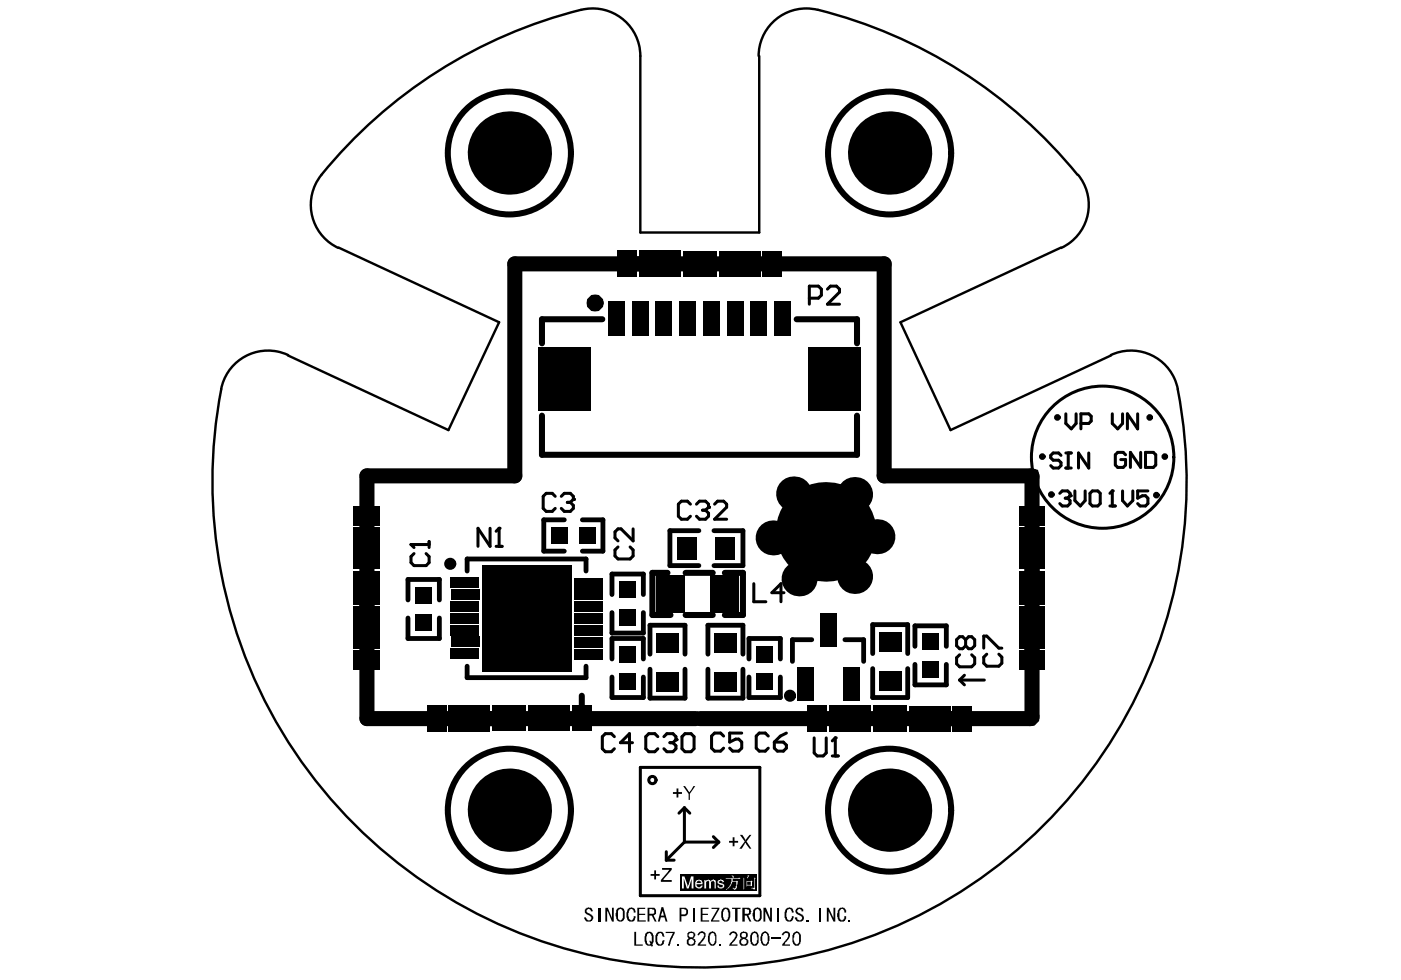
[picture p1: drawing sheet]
<svg xmlns="http://www.w3.org/2000/svg" width="289mm" height="202mm" viewBox="0 0 289 202" stroke-linecap="round" stroke-linejoin="round" font-family="sans-serif">
<path d="M124.2 65.9h-12.4v4.9M164.3 65.9h12.4v4.9M111.8 85.7v8.1h64.9v-8.1M137.7 118.2h-3.2v8.7h3.8M141.4 118.2h5.6M149.5 118.2h3.7v8.7h-3.7M141.4 126.9h5.6M120 143.5v4.7" fill="none" stroke="#000" stroke-width="1.2"/>
<path d="M143.5 148.2h-67.8v-50h30.5v-43.8h76.1v43.8h30.4l.1 .1v49.7l-.3 .2h-68.1" fill="none" stroke="#000" stroke-width="3.1"/>
<g fill="#000">
<path d="M138.8 163.4h.7v-.8h.4v.8h.7v.4h-.7v.7h-.4v-.7h-.7zM140.9 162.1h.4l.8 1.4 .9-1.4h.4l-1.1 1.7v1.2h-.3v-1.2zM150.4 173.4h.7v-.7h.4v.7h.7v.4h-.7v.8h-.4v-.8h-.7zM152.6 172.2h.5l.6 .9v.2l.9-1.1h.4l-1 1.4 1 1.5h-.4l-.9-1.3-.7 1.3h-.5l1.1-1.5zM130.8 192.2h.4v2.6h1.4v.3h-1.8zM134.2 180.3h.7v-.8h.4v.8h.7v.4h-.7v.7h-.4v-.7h-.7zM136.5 179h2v.4l-1.7 2.1h1.7v.4h-2.2v-.4l1.7-2.1h-1.5zM135.4 192.5l.1-.2a.9 .9 0 0 1 1.4 .5l.1 .4h-.3l-.2-.2a.39 .39 0 0 0-.2-.5 .39 .39 0 0 0-.5 .2h-.1v.3a2.13 2.13 0 0 0 .1 1.7l.2 .1a.47 .47 0 0 0 .5-.6l.2-.3h.3l-.1 .5a.89 .89 0 0 1-1 .7 .89 .89 0 0 1-.7-1v-1.1zM137.3 192.2h1.9v.4h-.2l-.6 1.3-.2 1.2h-.4v-.4h.1l.3-1 .6-1.2h-1.5zM139.6 194.7h.4v.4h-.4zM144 192.5a.86 .86 0 0 1 1.5 .1l-.1 1-1 1.2h1.2v.3h-1.7l.1-.5 .5-.4 .6-1a.5 .5 0 0 0-.2-.8 .5 .5 0 0 0-.6 .4l-.2 .2-.3-.2h.1zM148.4 194.7h.3v.4h-.3z"/>
<path d="M150.5 192.5a.89 .89 0 0 1 1-.4 .89 .89 0 0 1 .6 .9l-.1 .4-1.1 1.4h1.2v.3h-1.7l.3-.8 .5-.4 .3-.5a.54 .54 0 0 0 .2-.6 .54 .54 0 0 0-.6-.3l-.5 .5-.2-.2zM158.9 193.4h2v.3h-2zM161.3 192.6a.86 .86 0 0 1 .9-.5 .86 .86 0 0 1 .7 .6 2.4 2.4 0 0 1-1 1.7l-.1 .4h1.1v.3h-1.6v-.3l.4-.5a2.24 2.24 0 0 0 .9-1.7h-.2a.51 .51 0 0 0-.5-.1 .51 .51 0 0 0-.3 .5l-.4-.2z"/>
<path d="M133.1 192.6l.2-.3a.94 .94 0 0 1 1.5 .8v1.2l-.3 .4 .2 .4-.3 .2-.2-.2a1.09 1.09 0 0 1-1.3-1.3zM133.4 192.7a2.35 2.35 0 0 0 .3 2.1l.5-.1-.3-.5 .1-.3 .3 .4a1.86 1.86 0 0 0-.3-1.8z"/>
<path d="M141.8 192.5l.2-.3a.96 .96 0 0 1 1.4 .6l-.1 .5-.4 .3h.2l.3 .3a.82 .82 0 0 1-.2 .9 .82 .82 0 0 1-.8 .3h-.1a.9 .9 0 0 1-.7-.8 .9 .9 0 0 1 .4-.9 .64 .64 0 0 1-.2-.8zM142 193.9v.2a.56 .56 0 0 0 .4 .7 .56 .56 0 0 0 .7-.4 .56 .56 0 0 0-.5-.7zM142 192.7v.1a.53 .53 0 0 0 .4 .5 .53 .53 0 0 0 .6-.2 .54 .54 0 0 0-.2-.6 .54 .54 0 0 0-.5 0z"/>
<path d="M146.1 192.6h.1a.8 .8 0 0 1 1-.4 .8 .8 0 0 1 .5 .9v.6a.93 .93 0 0 1-.1 1.1 .93 .93 0 0 1-1.1 .1 2.12 2.12 0 0 1-.4-2.2zM146.5 192.7v.3h-.1v1.3h.1a.45 .45 0 0 0 .5 .5 .45 .45 0 0 0 .4-.6 1.36 1.36 0 0 0-.4-1.7h-.3z"/>
<path d="M152.6 192.6l.5-.4a.82 .82 0 0 1 .9 .1 .82 .82 0 0 1 .2 .9l-.4 .4a.77 .77 0 0 1 .5 .9 .77 .77 0 0 1-.8 .6 .78 .78 0 0 1-.8-.2 .78 .78 0 0 1-.2-.8l.2-.5h.3a.75 .75 0 0 1-.4-1zM153 193.8v.1a.53 .53 0 0 0 .2 .9h.4v-.1a.44 .44 0 0 0 .4-.4 .44 .44 0 0 0-.4-.5v-.1zM153 192.6v.1a.5 .5 0 0 0 .4 .7 .5 .5 0 0 0 .5-.6 .5 .5 0 0 0-.7-.3z"/>
<path d="M154.8 192.6h.2a.7 .7 0 0 1 .7-.5 .7 .7 0 0 1 .6 .6l.2 .1v1a.92 .92 0 0 1-.9 1.3h-.4l-.4-.4-.1-.5zM155.2 192.7v.1a2.22 2.22 0 0 0 .1 1.9h.2a.47 .47 0 0 0 .5-.1 .47 .47 0 0 0 .1-.5l.1-.2v-.6h-.1a.56 .56 0 0 0 0-.6 .56 .56 0 0 0-.5-.2z"/>
<path d="M157.1 192.5l.1-.2a.83 .83 0 0 1 .9-.1 .83 .83 0 0 1 .5 .8 1.82 1.82 0 0 1-.4 1.9l-.1 .2a.89 .89 0 0 1-1.2-1h-.1v-.9zM157.3 192.7a2.82 2.82 0 0 0 .1 2h.3v.1a.44 .44 0 0 0 .5-.5h.1v-1.3h-.1a.39 .39 0 0 0-.3-.5 .39 .39 0 0 0-.5 .2z"/>
<path d="M163.5 192.6l.3-.3a.87 .87 0 0 1 .9 0 .87 .87 0 0 1 .5 .8 2.06 2.06 0 0 1-.5 2 .93 .93 0 0 1-1.3-1v-1.3h.1zM163.8 192.8v.3a1.31 1.31 0 0 0 .6 1.7l.4-.4v-1.3a.5 .5 0 0 0-.6-.6z"/>
<circle cx="105" cy="31.6" r="8.6"/>
<circle cx="183.5" cy="31.6" r="8.6"/>
<circle cx="84.8" cy="112.3" r=".31"/>
<circle cx="102.9" cy="109" r=".31"/>
<circle cx="118.2" cy="103" r=".31"/>
<circle cx="146.1" cy="104.6" r=".31"/>
<circle cx="159.4" cy="111" r="3.6"/>
<circle cx="163.7" cy="101.9" r="3.6"/>
<circle cx="164.8" cy="119.4" r="3.6"/>
<circle cx="170.3" cy="109.7" r="10.3"/>
<circle cx="176.2" cy="118.9" r="3.6"/>
<circle cx="176.2" cy="102" r="3.6"/>
<circle cx="180.8" cy="110.7" r="3.6"/>
<circle cx="220.7" cy="102.3" r=".31"/>
<circle cx="229.4" cy="101.3" r=".31"/>
<circle cx="139.4" cy="152.6" r=".31"/>
<circle cx="172.3" cy="152.2" r=".31"/>
<circle cx="105" cy="167.1" r="8.6"/>
<circle cx="183.5" cy="167.1" r="8.6"/>
</g>
<g fill="#000">
<path d="M127.3 51.7h4v5.5h-4z" fill-rule="evenodd"/>
<path d="M131.8 51.7h8.6v5.5h-8.6z" fill-rule="evenodd"/>
<path d="M140.9 51.8h6.8v5.4h-6.8z" fill-rule="evenodd"/>
<path d="M148.2 51.8h8.6v5.4h-8.6z" fill-rule="evenodd"/>
<path d="M157.2 51.8h4v5.4h-4z" fill-rule="evenodd"/>
<path d="M111 71.7h10.9v13.2h-10.9z" fill-rule="evenodd"/>
<path d="M125.5 62.1h3.3v7.1h-3.3z" fill-rule="evenodd"/>
<path d="M130.3 62.1h3.5v7.1h-3.5z" fill-rule="evenodd"/>
<path d="M135.2 62.1h3.5v7.1h-3.5z" fill-rule="evenodd"/>
<path d="M140.1 62.1h3.4v7.1h-3.4z" fill-rule="evenodd"/>
<path d="M145 62.1h3.5v7.1h-3.5z" fill-rule="evenodd"/>
<path d="M149.9 62.1h3.4v7.1h-3.4z" fill-rule="evenodd"/>
<path d="M154.8 62.1h3.4v7.1h-3.4z" fill-rule="evenodd"/>
<path d="M159.7 62.1h3.5v7.1h-3.5z" fill-rule="evenodd"/>
<path d="M166.8 71.7h10.8v13.2h-10.8z" fill-rule="evenodd"/>
<path d="M72.9 104.4h5.5v3.9h-5.5z" fill-rule="evenodd"/>
<path d="M72.9 108.8h5.5v8.6h-5.5z" fill-rule="evenodd"/>
<path d="M99.3 116.5h18.6v22h-18.6z" fill-rule="evenodd"/>
<path d="M113.6 108.7h3.5v3.5h-3.5z" fill-rule="evenodd"/>
<path d="M119.4 108.7h3.4v3.5h-3.4z" fill-rule="evenodd"/>
<path d="M127.7 119.9h3.5v3.5h-3.5z" fill-rule="evenodd"/>
<path d="M135.3 118.5h6v7.9h-6z" fill-rule="evenodd"/>
<path d="M139.5 110.7h4.1v4.7h-4.1z" fill-rule="evenodd"/>
<path d="M146.5 118.5h6v7.9h-6z" fill-rule="evenodd"/>
<path d="M147.5 110.7h4.1v4.7h-4.1z" fill-rule="evenodd"/>
<path d="M210.1 104.4h5.3v3.9h-5.3z" fill-rule="evenodd"/>
<path d="M210.1 108.8h5.3v8.6h-5.3z" fill-rule="evenodd"/>
<path d="M72.9 134.2h5.5v4h-5.5z" fill-rule="evenodd"/>
<path d="M72.9 125.1h5.5v8.7h-5.5z" fill-rule="evenodd"/>
<path d="M72.9 117.9h5.5v6.8h-5.5z" fill-rule="evenodd"/>
<path d="M85.6 126.7h3.5v3.5h-3.5z" fill-rule="evenodd"/>
<path d="M85.6 121h3.5v3.5h-3.5z" fill-rule="evenodd"/>
<path d="M92.9 133.8h5.9v2.1h-5.9z" fill-rule="evenodd"/>
<path d="M92.9 124h5.9v2.1h-5.9z" fill-rule="evenodd"/>
<path d="M92.9 126.5h5.9v2.1h-5.9z" fill-rule="evenodd"/>
<path d="M92.9 119.2h5.8v2.1h-5.8z" fill-rule="evenodd"/>
<path d="M92.9 129h5.8v2.1h-5.8z" fill-rule="evenodd"/>
<path d="M93 131.3h5.8v2.1h-5.8z" fill-rule="evenodd"/>
<path d="M93 121.5h5.8v2.1h-5.8z" fill-rule="evenodd"/>
<path d="M118.4 133.9h5.9v2.1h-5.9z" fill-rule="evenodd"/>
<path d="M118.4 124.1h5.9v2.1h-5.9z" fill-rule="evenodd"/>
<path d="M118.4 126.6h5.9v2.1h-5.9z" fill-rule="evenodd"/>
<path d="M118.4 119.3h5.8v2.1h-5.8z" fill-rule="evenodd"/>
<path d="M118.4 129.1h5.8v2.1h-5.8z" fill-rule="evenodd"/>
<path d="M118.5 131.5h5.8v2.1h-5.8z" fill-rule="evenodd"/>
<path d="M118.5 121.6h5.8v2.1h-5.8z" fill-rule="evenodd"/>
<path d="M127.7 133.2h3.5v3.5h-3.5z" fill-rule="evenodd"/>
<path d="M127.7 125.6h3.5v3.5h-3.5z" fill-rule="evenodd"/>
<path d="M127.7 138.9h3.5v3.5h-3.5z" fill-rule="evenodd"/>
<path d="M135.3 138.5h4.7v4.1h-4.7z" fill-rule="evenodd"/>
<path d="M135.3 130.6h4.7v4.1h-4.7z" fill-rule="evenodd"/>
<path d="M147.2 138.5h4.8v4.1h-4.8z" fill-rule="evenodd"/>
<path d="M147.2 130.6h4.8v4.1h-4.8z" fill-rule="evenodd"/>
<path d="M156 133.2h3.4v3.5h-3.4z" fill-rule="evenodd"/>
<path d="M156 138.9h3.4v3.5h-3.4z" fill-rule="evenodd"/>
<path d="M169 126.5h3.5v6.8h-3.5z" fill-rule="evenodd"/>
<path d="M181.2 138.4h4.7v4.1h-4.7z" fill-rule="evenodd"/>
<path d="M181.2 130.5h4.7v4.1h-4.7z" fill-rule="evenodd"/>
<path d="M190.2 136.3h3.5v3.5h-3.5z" fill-rule="evenodd"/>
<path d="M190.2 130.6h3.5v3.5h-3.5z" fill-rule="evenodd"/>
<path d="M210.1 134.2h5.3v4h-5.3z" fill-rule="evenodd"/>
<path d="M210.1 125.1h5.3v8.7h-5.3z" fill-rule="evenodd"/>
<path d="M210.1 117.9h5.3v6.8h-5.3z" fill-rule="evenodd"/>
<path d="M88.1 145.5h4v5.5h-4z" fill-rule="evenodd"/>
<path d="M92.5 145.5h8.6v5.5h-8.6z" fill-rule="evenodd"/>
<path d="M101.6 145.5h6.8v5.3h-6.8z" fill-rule="evenodd"/>
<path d="M108.9 145.5h8.6v5.3h-8.6z" fill-rule="evenodd"/>
<path d="M118 145.5h4v5.3h-4z" fill-rule="evenodd"/>
<path d="M164.4 137.7h3.5v6.8h-3.5z" fill-rule="evenodd"/>
<path d="M166.5 145.5h4v5.5h-4z" fill-rule="evenodd"/>
<path d="M173.9 137.7h3.3v6.8h-3.3z" fill-rule="evenodd"/>
<path d="M171 145.5h8.6v5.5h-8.6z" fill-rule="evenodd"/>
<path d="M180.1 145.5h6.8v5.5h-6.8z" fill-rule="evenodd"/>
<path d="M187.4 145.6h8.6v5.4h-8.6z" fill-rule="evenodd"/>
<path d="M196.4 145.6h4v5.4h-4z" fill-rule="evenodd"/>
<path d="M140.4 180.3h15.7v3.5h-15.7z" fill-rule="evenodd"/>
</g>
<g fill="none" stroke="#000" stroke-width="1">
<path d="M96.3 117.8v-2.5h24.6v2.5M116.4 107.2h-4.3v6.5h4.3M120.1 107.2h4.2v6.5h-4.2M144.1 109.5h-5.9v7.2h5.9M147.2 109.5h6v7.2h-6M84.1 127.5v4.2h6.5v-4.2M84.1 123.7v-4.2h6.5v4.2M96.3 137.4v2.4h24.6v-2.4M126.2 135.9v-4.2h6.5v4.2M126.2 122.6v-4.2h6.5v4.2M126.2 126.4v4.2h6.5v-4.2M126.2 139.7v4.2h6.5v-4.2"/>
<path d="M134 138v6h7.3v-6M134 134.9v-5.9h7.3v5.9M146 138v6h7.2v-6M146 134.9v-5.9h7.2v5.9M154.5 135.9v-4.2h6.4v4.2M154.5 139.7v4.2h6.4v-4.2M167.4 131.9h-4v4.5M174.2 131.9h3.9v4.5M180 137.9v6h7.2v-6M180 134.8v-6h7.2v6M188.7 133.3v-4.2h6.5v4.2M188.7 137v4.3h6.5v-4.3"/>
</g>
<g fill="none" stroke="#000" stroke-width=".62">
<path d="M170.6 59.6l.7-.6h1.2l.6 .6v.7l-2.5 2.4h2.5M166.9 61.5h1.9l.6-.6v-1.3l-.6-.6h-1.9v3.7M218.8 93.9l-.5-.5h-1.1l-.5 .5v.5l.5 .5h1.1l.5 .5v.6l-.5 .5h-1.1l-.5-.5M219.8 93.4h1.1M219.8 96.5h1.1M219.8 85.4v1.9l1.1 1.2 1-1.2v-1.9M220.3 93.4v3.1M222.9 87.3h1.6l.5-.5v-.9l-.5-.5h-1.6v3.1M224.5 93.4v3.1l-2.1-3.1v3.1M229.4 85.4v1.9l1.1 1.2 1-1.2v-1.9M232.1 93.8l-.5-.5h-1.1l-.5 .5v2.1l.5 .5h1.1l.5-.5v-1.1h-1M234.6 85.4v3.1l-2.1-3.1v3.1"/>
<path d="M235.2 93.3v3.1l-2.1-3.1v3.1M236.2 93.3h1.7l.4 .5v2.1l-.4 .5h-1.7zM85.4 114.2l-.6 .6v1.2l.6 .7h2.5l.6-.7v-1.2l-.6-.6M88.5 111.7v1.2M88.5 112.3h-3.7l.6 .6M101.1 109v3.7l-2.5-3.7v3.7M102.3 112.7h1.3M102.3 109.6l.6-.6v3.7M114.5 102.4l-.6-.6h-1.3l-.6 .6v2.5l.6 .6h1.3l.6-.6M115.8 102.4l.6-.6h1.2l.6 .6v.6l-.6 .6M117 103.6h.6M117.6 103.6l.6 .6v.7l-.6 .6h-1.2l-.6-.6"/>
<path d="M127.5 112.8l-.7 .6v1.3l.7 .6h2.4l.7-.6v-1.3l-.7-.6M130.6 109.1v2.5l-2.5-2.5h-.6l-.7 .6v1.3l.7 .6M142.4 104l-.6-.6h-1.3l-.6 .6v2.5l.6 .6h1.3l.6-.6M143.6 104l.7-.6h1.2l.6 .6v.6l-.6 .6M144.9 105.2h.6M145.5 105.2l.6 .7v.6l-.6 .6h-1.2l-.7-.6M147.4 104l.6-.6h1.2l.7 .6v.6l-2.5 2.5h2.5M218.6 101.8l.5-.5h1.1l.5 .5v.5l-.5 .5M219.7 102.8h.5M220.2 102.8l.5 .4v.7l-.5 .5h-1.1l-.5-.5M221.7 101.3v1.9l1.1 1.2 1-1.2v-1.9M224.8 101.8l.5-.5h1.1l.5 .5v2.1l-.5 .5h-1.1l-.5-.5z"/>
<path d="M228.9 101.8l.5-.5v3.1M228.9 104.4h1.1M231.5 101.3v1.9l1 1.2 1.1-1.2v-1.9M236.7 101.3h-2.1v1.5l1-.5h.6l.5 .5v1.1l-.5 .5h-1.1l-.5-.5M155.5 120.4v3.7h2.4M161.7 122.3h-2.5l1.9-1.9v3.7M197.9 135.1l-.6 .6v1.2l.6 .6h2.5l.6-.6v-1.2l-.6-.6M198.9 139.3l-1 1M199.1 131.9l-.6-.6h-.6l-.6 .6v1.3l.6 .6h.6l.6-.6M199.1 131.9l.7-.6h.6l.6 .6v1.3l-.6 .6h-.6l-.7-.6M199.1 131.9v1.3M202.9 133.7v-2.5h.6l2.5 2.5h.6"/>
<path d="M203.5 134.9l-.6 .7v1.2l.6 .6h2.5l.6-.6v-1.2l-.6-.7M126.7 152l-.6-.7h-1.3l-.6 .7v2.4l.6 .7h1.3l.6-.7M130.4 153.2h-2.5l1.9-1.9v3.8M132.1 158.3h24.6v26.5h-24.6zM135.7 152l-.7-.7h-1.2l-.6 .7v2.4l.6 .7h1.2l.7-.7M136.9 152l.6-.7h1.3l.6 .7v.6l-.6 .6M138.2 153.2h.6M138.8 153.2l.6 .6v.6l-.6 .7h-1.3l-.6-.7M140.6 152l.7-.7h1.2l.6 .7v2.4l-.6 .7h-1.2l-.7-.7zM158.4 151.8l-.6-.6h-1.2l-.6 .6v2.5l.6 .6h1.2l.6-.6M159.7 153.1h1.9l.6 .6v.6l-.6 .6h-1.3l-.6-.6zM162.2 151.2l-1.3 .6-1.2 1.3"/>
<path d="M167.9 152.2v3.1l.6 .6h1.3l.6-.6v-3.1M171.6 155.9h1.3M171.6 152.8l.7-.6v3.7M197.9 140.3l1 1M197.9 140.3h5.1M137.4 175.7v1.7M137.4 177.4h1.6M141.1 173.7l-3.7 3.7M141.1 166.6l-1.1 1.1M141.1 166.6l1.2 1.1M141.1 166.6v7.1M141.1 173.7h7.1"/>
<path d="M147.1 172.6l1.1 1.1M148.2 173.7l-1.1 1.1"/>
</g>
<g fill="#fff">
<path d="M140.6 180.8h.5l.8 2.1 .6-2.1h.5v2.5h-.4v-2l-.6 2h-.4l-.6-2.2v2.2h-.4z"/>
<path d="M145.2 181.5h.3v.3l.5-.4 .4 .1 .1 .3 .5-.4 .5 .1 .1 .1v1.7h-.2v-1.4l-.3-.3-.5 .3v1.4h-.4v-1.5l-.1-.2-.5 .3v1.4h-.4z"/>
<path d="M148 181.8l.4-.3a.48 .48 0 0 1 .7 .1l.3 .3-.4 .1a.37 .37 0 0 0-.4-.4 .37 .37 0 0 0-.4 .4l.7 .3a.44 .44 0 0 1 .5 .3 .44 .44 0 0 1-.4 .5v.2l-.9-.2-.1-.5h.2a.44 .44 0 0 0 .5 .4 .44 .44 0 0 0 .4-.4l-.6-.2a.47 .47 0 0 1-.5-.6z"/>
<path d="M143.5 181.6h.1a.73 .73 0 0 1 .9-.1 .73 .73 0 0 1 .4 .8v.1h-1.3a.54 .54 0 0 0 .2 .5 .54 .54 0 0 0 .6 .1l.2-.4h.3a.76 .76 0 0 1-.9 .7 .76 .76 0 0 1-.6-.9zM143.8 181.8l-.2 .3h1l-.1-.3h-.2v-.2z"/>
<path d="M149.6 181.1h2.6l.3-.1 .2 .3h-1.6v.5h.7l.2-.2 .2 .3-.2 .6v.6h-.2a.32 .32 0 0 1-.2 .4 .32 .32 0 0 1-.4-.2l-.2-.2h.2a.28 .28 0 0 0 .4 .2 .28 .28 0 0 0 .1-.4l.1-.1v-.9h-.8a2.54 2.54 0 0 1-1.3 1.6 2.51 2.51 0 0 0 1.2-2.2h-1.2zM150.9 180.5l.4 .3-.1 .3z"/>
<path d="M154.1 181.9v.6h.7v-.6zM153.3 181l.8 .1 .1-.6 .4 .2-.3 .1-.1 .3h1.3l.1-.1 .2 .1-.1 .2v2.1l-.1 .1-.3-.2h-.3v-.2h.6v-2h-2.1v2.3l-.2 .1zM154 181.6l.1 .2h.7l.2-.2 .2 .2-.1 .1v.9l-1-.2-.1 .3z"/>
</g>
<g fill="none" stroke="#000" stroke-width=".62">
<path d="M149.2 151.8l-.6-.6h-1.2l-.7 .6v2.5l.7 .6h1.2l.6-.6M153 151.2h-2.5v1.9l1.2-.7h.6l.7 .7v1.2l-.7 .6h-1.2l-.6-.6"/>
<circle cx="214.9" cy="94.2" r=".37"/>
<circle cx="218.1" cy="86.1" r=".37"/>
<circle cx="227.4" cy="94.3" r="14.7"/>
<circle cx="237.1" cy="86.1" r=".37"/>
<circle cx="240.2" cy="94.2" r=".37"/>
<circle cx="216.8" cy="102" r=".37"/>
<circle cx="238.5" cy="102.1" r=".37"/>
<circle cx="134.5" cy="160.9" r=".75"/>
</g>
<g fill="#000">
<path d="M120.6 187.6l.4-.4h.4v-.1l.1 .1a.65 .65 0 0 1 .7 .8h-.3a.47 .47 0 0 0-.7-.5l-.1 .1a.43 .43 0 0 0-.1 .5 .43 .43 0 0 0 .5 .3l.1 .1a.82 .82 0 0 1 .7 .9 .82 .82 0 0 1-.9 .7 .85 .85 0 0 1-.9-.9h.4a.64 .64 0 0 0 .7 .6l.3-.1 .1-.5-.6-.5a.88 .88 0 0 1-.8-1.1zM123.3 187.2h.5v2.9h-.5zM124.8 187.2h.5l.9 2.1v-2.1h.4v2.9h-.4l-.9-2.1h-.1v2.1h-.4zM129.4 187.5a.92 .92 0 0 1 1.1-.3 .92 .92 0 0 1 .6 1h-.4a.52 .52 0 0 0-.4-.7 .52 .52 0 0 0-.6 .5 1.42 1.42 0 0 0 .5 1.8 .71 .71 0 0 0 .5-.8h.4v.1a.88 .88 0 0 1-.8 1 .88 .88 0 0 1-1-.8l-.1-.1v-1zM131.4 187.2h1.7v.3h-1.3v1h1.3v.2h-1.3v1.1h1.4v.3h-1.8zM144.5 187.2h1.6v.3h-1.2v1h1.1v.2h-1.1v1.1h1.3v.3h-1.7zM146.7 187.2h1.7v.3l-1.4 2.3h1.4v.3h-1.8v-.3l1.4-2.3h-1.3zM151 187.2h1.7v.3h-.6v2.6h-.5v-2.6h-.6zM157.4 187.2h.5l.9 2.1v-2.1h.4v2.9h-.4l-1-2.1v2.1h-.4zM162.1 187.5l.2-.1a.88 .88 0 0 1 1-.1 .88 .88 0 0 1 .4 .9h-.4a.64 .64 0 0 0-.6-.7l-.3 .1a1.97 1.97 0 0 0 .2 2.1l.3 .1 .4-.5v-.3h.4a.97 .97 0 0 1-1.3 1.1 .67 .67 0 0 1-.5-.8h-.1v-1.2zM164.2 187.5l.2-.3 .5-.1v.1a.65 .65 0 0 1 .8 .8h-.4v-.3a.4 .4 0 0 0-.4-.2 .4 .4 0 0 0-.4 .2l-.1 .2a.44 .44 0 0 0 .5 .5l.1 .1a.86 .86 0 0 1 .8 1.1 .86 .86 0 0 1-1.3 .5l-.1-.1a.67 .67 0 0 1-.5-.8h.5a.48 .48 0 0 0 .4 .6 .48 .48 0 0 0 .6-.4 .48 .48 0 0 0-.5-.5l-.6-.4a.71 .71 0 0 1-.1-1zM166.3 189.7h.5v.4h-.5z"/>
<path d="M170.5 187.2h.4l1 2.1v-2.1h.4v2.9h-.4l-1-2.1v2.1h-.4zM172.9 187.6l.4-.4h.3v-.1a1.09 1.09 0 0 1 .9 1.1h-.4v-.1a.5 .5 0 0 0-.6-.6l-.4 .4v1.6l.2 .1a.39 .39 0 0 0 .4 .2 .39 .39 0 0 0 .3-.3h.1v-.5h.4v.1a.88 .88 0 0 1-.8 1 .88 .88 0 0 1-.9-.9l-.2-.1v-.7h.2zM175 189.7h.4v.4h-.4z"/>
<path d="M127.2 187.5h.1a.86 .86 0 0 1 1.1-.2 .86 .86 0 0 1 .4 .9 1.69 1.69 0 0 1-.6 1.9h-.6v-.1a.71 .71 0 0 1-.5-.9l-.1-.7zM127.6 187.6l-.1 1.1a.75 .75 0 0 0 .6 1.1v-.1a1.08 1.08 0 0 0 .3-1.2v-.4a.56 .56 0 0 0-.2-.5 .56 .56 0 0 0-.6 0z"/>
<path d="M133.6 187.2h.9a.68 .68 0 0 1 .8 .9 .67 .67 0 0 1-.5 .8l.6 1.2h-.4l-.6-1.2h-.5v1.2h-.3zM133.9 187.5v1h.5a.47 .47 0 0 0 .5-.6l-.1-.3z"/>
<path d="M136.4 187.1h.4l.9 3h-.4l-.3-.9h-.7l-.3 .9h-.3zM136.7 187.9l-.4 1h.6z"/>
<path d="M140.1 187.2h1a.87 .87 0 0 1 .8 1 .87 .87 0 0 1-.9 .8h-.5v1.1h-.4zM140.5 187.5v1.1h.4a.54 .54 0 0 0 .6-.3 .54 .54 0 0 0-.2-.7z"/>
<path d="M148.9 187.6l.2-.2a.83 .83 0 0 1 .9-.2 .83 .83 0 0 1 .5 .8l.1 .1a1.79 1.79 0 0 1-.6 2 1.08 1.08 0 0 1-1.3-1.1zM149.2 187.7v.2a2.03 2.03 0 0 0 .3 1.9h.1a.47 .47 0 0 0 .5-.6h.1a1.99 1.99 0 0 0-.3-1.7h-.4z"/>
<path d="M153.1 187.2h.9a.79 .79 0 0 1 .7 .3 .79 .79 0 0 1 .1 .9l-.5 .5 .7 1.2h-.4l-.6-1.2h-.4v1.2h-.5zM153.6 187.5v1h.4a.47 .47 0 0 0 .5-.6l-.2-.3z"/>
<path d="M155.5 187.5h.1a.86 .86 0 0 1 1-.2 .86 .86 0 0 1 .5 .9 1.69 1.69 0 0 1-.6 1.9h-.7v-.1a.71 .71 0 0 1-.5-.9l-.1-.7zM155.8 187.6l-.1 1.1a.75 .75 0 0 0 .6 1.1v-.1a1.08 1.08 0 0 0 .4-1.2v-.4a.56 .56 0 0 0-.3-.5 .56 .56 0 0 0-.6 0z"/>
</g>
<path d="M143.2 187.2v2.9M160.5 187.2v2.9M169.2 187.2v2.9" fill="none" stroke="#000" stroke-width=".37"/>
<g fill="none" stroke="#000" stroke-width="1.2">
<circle cx="105.1" cy="31.6" r="12.7"/>
<circle cx="183.5" cy="31.6" r="12.7"/>
<circle cx="92.9" cy="116.3" r=".62"/>
<circle cx="162.9" cy="143.5" r=".62"/>
<circle cx="105.1" cy="167.1" r="12.7"/>
<circle cx="183.5" cy="167.1" r="12.7"/>
</g>
<circle cx="122.7" cy="62.5" r=".5" fill="none" stroke="#000" stroke-width="2.5"/>
<path d="M119.8 2a100.5 100.5 0 0 0-53.5 34.1M119.8 2a9.8 9.8 0 0 1 12.3 9.6v36.4h24.5v-36.4M168.7 2a9.8 9.8 0 0 0-12.2 9.6M168.7 2a100.5 100.5 0 0 1 53.5 34.1M66.3 36.1a9.8 9.8 0 0 0 3.5 15M222.3 36.1a9.8 9.8 0 0 1-3.4 15M69.8 51.1l33.1 15.4-10.4 22.2-33.1-15.4M218.8 51.1l-33.1 15.4 10.3 22.2 33.1-15.4M59.4 73.2a9.8 9.8 0 0 0-13.8 7.1 100.8 100.8 0 0 0 0 38 100.4 100.4 0 0 0 118.1 79.4 100.4 100.4 0 0 0 79-118.4 9.8 9.8 0 0 0-13.6-6.1" fill="none" stroke="#000" stroke-width=".5"/>
</svg>
